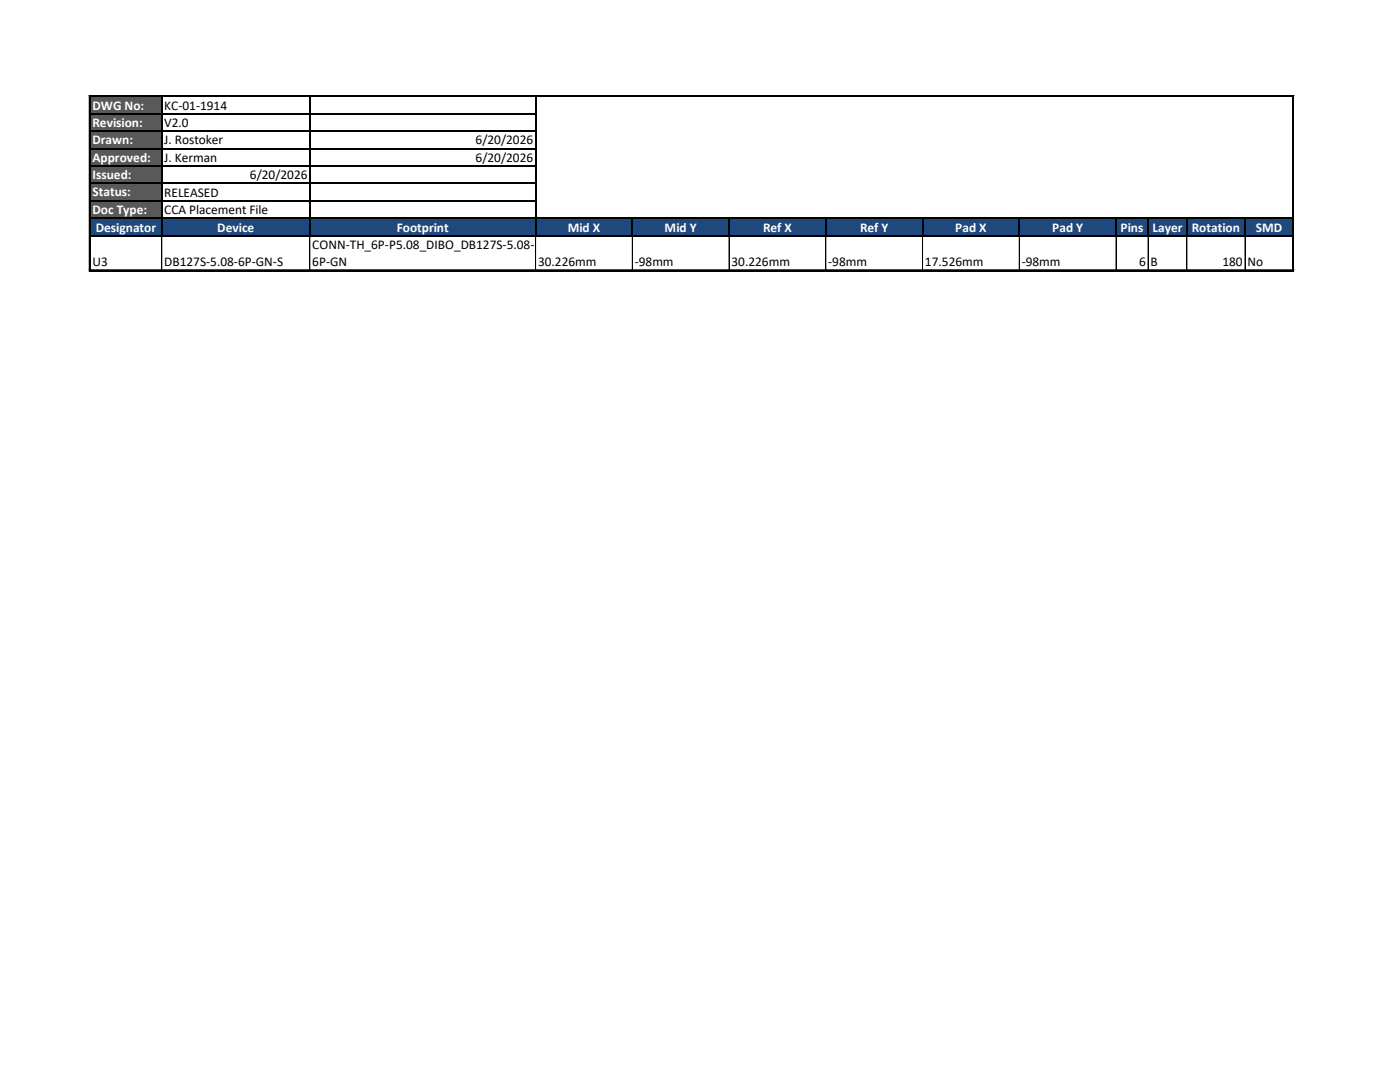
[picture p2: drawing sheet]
<svg xmlns="http://www.w3.org/2000/svg" width="279mm" height="216mm" viewBox="0 0 279 216" stroke-linecap="round" stroke-linejoin="round" font-family="sans-serif">
<defs><g id="words">
<g font-size="2.7" fill="#fff">
<text x="18.5" y="21.9">DWG No:</text>
<text x="18.5" y="25.4">Revision:</text>
<text x="18.5" y="28.8">Drawn:</text>
<text x="18.5" y="32.3">Approved:</text>
<text x="18.5" y="35.8">Issued:</text>
<text x="18.5" y="39.2">Status:</text>
<text x="18.5" y="42.7">Doc Type:</text>
<text x="19.1" y="46.2">Designator</text>
<text x="43.4" y="46.2">Device</text>
<text x="79.2" y="46.2">Footprint</text>
<text x="113.3" y="46.2">Mid X</text>
<text x="132.6" y="46.2">Mid Y</text>
<text x="152.3" y="46.2">Ref X</text>
<text x="171.6" y="46.2">Ref Y</text>
<text x="190.7" y="46.2">Pad X</text>
<text x="210" y="46.2">Pad Y</text>
<text x="223.6" y="46.2">Pins</text>
<text x="230" y="46.2">Layer</text>
<text x="237.9" y="46.2">Rotation</text>
<text x="250.6" y="46.2">SMD</text>
</g>
<g font-size="2.7">
<text x="32.8" y="21.9">KC-01-1914</text>
<text x="32.8" y="25.4">V2.0</text>
<text x="32.8" y="28.8">J. Rostoker</text>
<text x="94.9" y="28.8">6/20/2026</text>
<text x="32.8" y="32.3">J. Kerman</text>
<text x="49.9" y="35.7">6/20/2026</text>
<text x="94.9" y="32.3">6/20/2026</text>
<text x="32.8" y="39.3">RELEASED</text>
<text x="32.8" y="42.7">CCA Placement File</text>
<text x="18.5" y="53.1">U3</text>
<text x="32.8" y="53.1">DB127S-5.08-6P-GN-S</text>
<text x="62.3" y="49.7">CONN-TH_6P-P5.08_DIBO_DB127S-5.08-</text>
<text x="62.3" y="53.1">6P-GN</text>
<text x="107.4" y="53.1">30.226mm</text>
<text x="126.7" y="53.1">-98mm</text>
<text x="146" y="53.1">30.226mm</text>
<text x="165.3" y="53.1">-98mm</text>
<text x="184.6" y="53.1">17.526mm</text>
<text x="203.9" y="53.1">-98mm</text>
<text x="227.3" y="53.1">6</text>
<text x="229.6" y="53.1">B</text>
<text x="244" y="53.1">180</text>
<text x="249" y="53.1">No</text>
</g>
</g></defs>
<path d="M18.1 19.3h14.2v24.3h-14.2z" fill-rule="evenodd" fill="#595959"/>
<path d="M18.1 43.5h239.9v3.5h-239.9z" fill-rule="evenodd" fill="#1f497d"/>
<g fill="none" stroke="#000" stroke-width=".2">
<path d="M107 19.3h-88.9v27.8M258 19.1v35M258.1 19.3v24.1M258.2 19.1h-240.4v35M17.8 53.8h240.4M32.3 47.1v6.9M61.8 47.1v6.9M106.9 47.1v6.9M126.2 47.1v6.9M145.5 47.1v6.9M164.8 47.1v6.9M184.1 47.1v6.9"/>
<path d="M203.4 47.1v6.9M222.7 47.1v6.9M229.1 47.1v6.9M236.9 47.1v6.9M248.5 47.1v6.9M258.1 47.1v6.9h-240"/>
</g>
<g fill="none" stroke="#000" stroke-width=".21">
<path d="M32.3 19.3v27.8M61.8 19.3v27.8M106.9 19.3v27.8M18.1 22.7h88.9M18.1 26.2h88.9M18.1 29.7h88.9M18.1 33.1h88.9M18.1 36.6h88.9M18.1 40.1h88.9M18.1 43.5h240.1M18.1 47h240.1M126.2 43.7v3.4"/>
<path d="M145.5 43.7v3.4M164.8 43.7v3.4M184.1 43.7v3.4M203.4 43.7v3.4M222.7 43.7v3.4M229.1 43.7v3.4M236.9 43.7v3.4M248.5 43.7v3.4M258.1 43.7v3.4"/>
</g>
<path d="M17.8 19.2h240.5M18 19v35.2M258.1 19v35.2M17.8 54h240.5" fill="none" stroke="#000" stroke-width=".34"/>
<use href="#words"/>
</svg>
